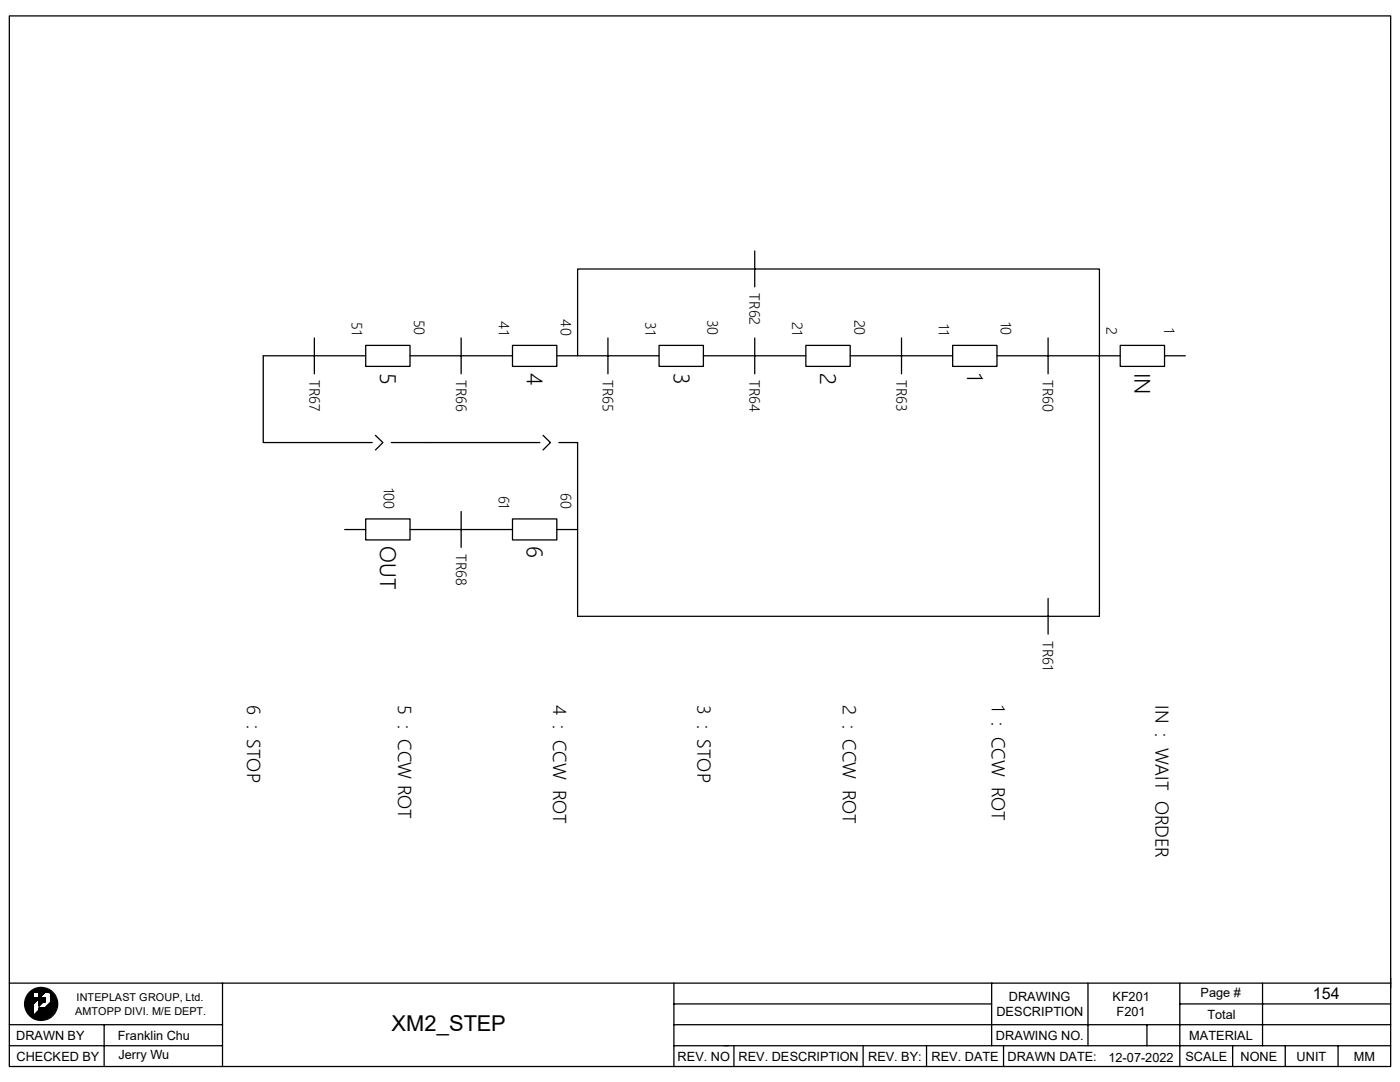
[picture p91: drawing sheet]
<svg xmlns="http://www.w3.org/2000/svg" width="279mm" height="216mm" viewBox="0 0 279 216" stroke-linecap="round" stroke-linejoin="round" font-family="sans-serif">
<defs><g id="words">
<g font-size="4.4">
<text x="75.9" y="74.4" transform="rotate(90 75.9 74.4)">5</text>
<text x="105.2" y="74.4" transform="rotate(90 105.2 74.4)">4</text>
<text x="134.5" y="74.4" transform="rotate(90 134.5 74.4)">3</text>
<text x="163.7" y="74.4" transform="rotate(90 163.7 74.4)">2</text>
<text x="193" y="74.4" transform="rotate(90 193 74.4)">1</text>
<text x="226.4" y="74.4" transform="rotate(90 226.4 74.4)">IN</text>
<text x="75.9" y="109" transform="rotate(90 75.9 109)">OUT</text>
<text x="105.2" y="109" transform="rotate(90 105.2 109)">6</text>
<text x="78.1" y="205.7">XM2_STEP</text>
</g>
<g font-size="3.6">
<text x="49.3" y="140.7" transform="rotate(90 49.3 140.7)">6 : STOP</text>
<text x="79.5" y="140.7" transform="rotate(90 79.5 140.7)">5 : CCW ROT</text>
<text x="110.4" y="140.7" transform="rotate(90 110.4 140.7)">4 : CCW ROT</text>
<text x="139.2" y="140.7" transform="rotate(90 139.2 140.7)">3 : STOP</text>
<text x="168.2" y="140.7" transform="rotate(90 168.2 140.7)">2 : CCW ROT</text>
<text x="197.9" y="140.7" transform="rotate(90 197.9 140.7)">1 : CCW ROT</text>
<text x="230.6" y="140.7" transform="rotate(90 230.6 140.7)">IN : WAIT ORDER</text>
</g>
<text font-size="3.2" x="262" y="199.4">154</text>
<g font-size="2.9">
<text x="149.6" y="58.5" transform="rotate(90 149.6 58.5)">TR62</text>
<text x="70.2" y="64.2" transform="rotate(90 70.2 64.2)">51</text>
<text x="82.6" y="63.8" transform="rotate(90 82.6 63.8)">50</text>
<text x="99.5" y="64.1" transform="rotate(90 99.5 64.1)">41</text>
<text x="111.9" y="63.7" transform="rotate(90 111.9 63.7)">40</text>
<text x="128.8" y="64.2" transform="rotate(90 128.8 64.2)">31</text>
<text x="141.2" y="63.8" transform="rotate(90 141.2 63.8)">30</text>
<text x="158.1" y="64.2" transform="rotate(90 158.1 64.2)">21</text>
<text x="170.5" y="63.8" transform="rotate(90 170.5 63.8)">20</text>
<text x="187.4" y="64.7" transform="rotate(90 187.4 64.7)">11</text>
<text x="199.8" y="64.2" transform="rotate(90 199.8 64.2)">10</text>
<text x="220.8" y="65.3" transform="rotate(90 220.8 65.3)">2</text>
<text x="232.4" y="65.4" transform="rotate(90 232.4 65.4)">1</text>
<text x="61.8" y="75.9" transform="rotate(90 61.8 75.9)">TR67</text>
<text x="91" y="75.9" transform="rotate(90 91 75.9)">TR66</text>
<text x="120.3" y="75.9" transform="rotate(90 120.3 75.9)">TR65</text>
<text x="149.6" y="75.9" transform="rotate(90 149.6 75.9)">TR64</text>
<text x="178.9" y="75.9" transform="rotate(90 178.9 75.9)">TR63</text>
<text x="208.2" y="75.9" transform="rotate(90 208.2 75.9)">TR60</text>
<text x="76.6" y="97.3" transform="rotate(90 76.6 97.3)">100</text>
<text x="99.5" y="98.9" transform="rotate(90 99.5 98.9)">61</text>
<text x="111.9" y="98.4" transform="rotate(90 111.9 98.4)">60</text>
<text x="91" y="110.5" transform="rotate(90 91 110.5)">TR68</text>
<text x="208.2" y="127.8" transform="rotate(90 208.2 127.8)">TR61</text>
</g>
<g font-size="2.5">
<text x="198.8" y="202.8">DESCRIPTION</text>
<text x="201.3" y="199.7">DRAWING</text>
<text x="222" y="199.7">KF201</text>
<text x="222.8" y="202.7">F201</text>
<text x="239.6" y="198.9">Page #</text>
<text x="241" y="203.3">Total</text>
<text x="3.2" y="207.5">DRAWN BY</text>
<text x="23.5" y="207.5">Franklin Chu</text>
<text x="198.8" y="207.5">DRAWING NO.</text>
<text x="237.3" y="207.5">MATERIAL</text>
<text x="3.3" y="211.6">CHECKED BY</text>
<text x="23.6" y="211.4">Jerry Wu</text>
<text x="135.2" y="211.6">REV. NO REV. DESCRIPTION</text>
<text x="173.2" y="211.6">REV. BY:</text>
<text x="185.9" y="211.6">REV. DATE</text>
<text x="201.1" y="211.6">DRAWN DATE:</text>
<text x="221.2" y="211.9">12-07-2022</text>
<text x="236.6" y="211.6">SCALE</text>
<text x="247.6" y="211.6">NONE</text>
<text x="258.7" y="211.6">UNIT</text>
<text x="270.2" y="211.6">MM</text>
</g>
<g font-size="2.2">
<text x="15" y="202.4">AMTOPP DIVI. M/E DEPT.</text>
<text x="15.3" y="199.8">INTEPLAST GROUP, Ltd.</text>
</g>
</g></defs>
<g fill="none" stroke="#000" stroke-width=".25">
<path d="M1.9 3.2h275.6v209.6h-275.6zM150.6 50.1v7.1M62.7 67.4v7.2M73 68.9h8.8v4.2h-8.8zM73 71h-20.5v17.3h21.8M81.8 71h20.5M92 67.4v7.2M102.3 68.9h8.8v4.2h-8.8zM111.1 71h20.4M115.3 71v-17.3h104.1v17.3h4.2M121.3 67.4v7.2M131.5 68.9h8.9v4.2h-8.9z"/>
<path d="M140.4 71h20.4M150.6 67.4v7.2M160.8 68.9h8.9v4.2h-8.9zM169.7 71h20.4M179.9 67.4v7.2M190.1 68.9h8.9v4.2h-8.9zM199 71h20.4v52h-104.1v-17.3h-4.2M209.2 67.4v7.2M223.6 68.9h8.8v4.2h-8.8zM232.4 71h4.2M74.9 86.9l1.5 1.4-1.5 1.5M78.1 88.3h29.6"/>
<path d="M108.4 86.9l1.5 1.4-1.5 1.5M111.5 88.3h3.8v17.4M68.8 105.7h4.2M73 103.5h8.8v4.2h-8.8zM81.8 105.7h20.5M92 102.1v7.1M102.3 103.5h8.8v4.2h-8.8zM209.2 119.4v7.1M1.9 196.2h275.6M6.2 198l-.4 .4M6.5 197.8l-.9 .8M6.6 198.1l-1.4 1.4"/>
<path d="M6.6 198.2l-1.4 1.4M6.6 198.2l-1.4 1.5M6.6 198.3l-1.4 1.5M6.6 198.3l-1.4 1.6M6.6 198.4l-1.4 1.5M6.6 198.6l-1.5 1.6M6.6 198.7l-1.5 1.5M6.6 198.8l-1.5 1.5M6.6 198.8l-1.5 1.6M6.6 198.9l-1.5 1.5 1.5-1.4M6.6 199l-1.5 1.6M6.6 199.1l-1.5 1.5"/>
<path d="M6.6 199.2l-1.5 1.5M6.7 197.7l-1.2 1.1M6.8 199.2l-1.6 1.6M6.8 197.6l-1.3 1.4M6.9 199.2l-1.7 1.7M6.9 197.5l-1.5 1.6M7 199.2l-1.8 1.8M7.1 197.5l-1.8 1.7M7.1 199.2l-1.9 1.9M7.2 197.4l-1.9 1.9M7.2 198l.8-.7-.8 .7M7.2 199.2l-2 1.9"/>
<path d="M7.2 199.2l-2 2M7.3 197.4l-2.1 2M7.3 199.2l-2.1 2.1M7.4 197.4l-.7 .6M7.4 199.2l-2.1 2.1 2.2-2.1M7.5 197.4l-.7 .6M7.5 197.3l-.6 .7M7.5 199.2l-2.2 2.2M7.6 199.2l-2.3 2.3M7.6 197.3l-.7 .7M7.7 197.3l-.7 .7M7.8 199.1l1.6-1.6-4.1 4"/>
<path d="M7.8 197.3l-.7 .7M7.8 198.6l1.3-1.2-1.3 1.3M7.8 197.8v1.3h-1.3M7.9 197.3l-.8 .7M7.9 199.1v.1M8 199.2l-.2 .1M8 199.1l-.2 .2M8.1 197.3l-.8 .7M8.1 199.1l-.3 .3 .3-.2M8.2 197.2l-.8 .8M8.2 199.1l-.4 .4M8.2 197.2l-.7 .8"/>
<path d="M8.2 199.2l-.4 .4M8.3 197.3l-.8 .7M8.3 199.1l-.5 .5 .5-.4M8.4 197.3l-.8 .7M8.4 199.1l-.6 .6M8.4 197.3l-.7 .7M8.4 199.2l-.6 .6M8.5 197.3l-.8 .7M8.5 199.1l-.7 .8M8.6 199.2l-.8 .7M8.6 199.1l-.8 .8M8.6 197.3l-.8 .8"/>
<path d="M8.6 199.2l-.8 .8M8.7 197.3l-.9 .9M8.7 199.1l-.9 1M8.8 199.1l-1 1 1-.9M8.8 197.3l-1 1M8.9 199.1l-1.1 1.1M8.9 197.3l-1.1 1.1M8.9 199.1l-1.1 1.1 1.1-1M8.9 197.4l-1.1 1.1 1.2-1.1M9 199.4l-1.2 1.2M9 199.5l-1.2 1.2M9 199.7l-.3 .2"/>
<path d="M9 199.9h-.2M9 199.1l-1.2 1.2 1.2-1.1M9 199.1l-1.2 1.3 1.2-1.2M9 199.2l-1.2 1.2 1.2-1.1M9 199.3l-1.2 1.2 1.2-1.1M9 199.3l-1.2 1.3M9 199.4l-1.2 1.3M9 199.5l-.4 .4M9 199.7l-.2 .2 .2-.3-.3 .3M9 199.8v.1M9 199.1h-1.2v1.6l.8-.8M9 199.1v.8h-.4"/>
<path d="M9.1 197.4l-1.3 1.4M9.3 197.4l-1.5 1.5M9.3 197.4l-1.5 1.6M9.4 197.5l-4 4.1 2.3-2.4M9.5 197.5l-.5 .5M9.6 197.6l-.5 .4M9.7 198l.2-.2-.2 .2M9.7 197.6l-.5 .4M9.7 197.7l-.4 .3M9.7 197.7l-.3 .3M9.8 197.7l-.4 .3M9.8 197.7l-.3 .3"/>
<path d="M9.8 198l.2-.1-.1 .1M9.9 197.9l.3 .3M9.9 197.7l-.3 .3M10 197.8l-.2 .2M10 198.1l.2-.1-.2 .2M10.1 197.9l-.2 .2 .2-.1M10.1 199.9l.9-.8-4.1 4.1M10.2 198l-.1 .2 .2-.1M10.3 198.2v1.7l-1.3 1.3h-1.2v.4l-1.3 1.2M10.3 198.1l-.2 .2M10.3 198.1l-.2 .3M10.4 198.2l-.3 .2"/>
<path d="M10.4 198.2l-.3 .4M10.5 198.3l-.4 .4M10.5 198.3l-.4 .5M10.6 198.4l-.5 .4M10.6 198.4l-.5 .5M10.6 198.5l-.5 .5M10.7 198.5l-.6 .6 .6-.6M10.7 198.6l-.6 .6M10.8 198.6l-.7 .6M10.8 198.7l-.7 .6M10.8 198.7l-.7 .7M10.8 198.8l-.7 .7"/>
<path d="M10.9 198.8l-.8 .8M10.9 198.9l-.8 .7M10.9 198.9l-.8 .8M11 199l-.9 .8M11 199l-.9 .9M11 199.1l-4 4.1M11 199.2l-3.9 4M11.1 199.3l-3.9 3.9M11.1 199.4l-3.9 3.8M11.1 199.4l-3.8 3.9M11.1 199.5l-3.7 3.8 3.8-3.7M11.2 199.7l-3.6 3.6"/>
<path d="M11.2 199.8l-3.6 3.6M11.2 199.8l-3.5 3.6M11.2 199.9l-3.5 3.5M11.3 199.9l-3.5 3.5M44.4 196.2v8.3M134.5 196.2v16.6M197.9 196.2v12.5M217.1 196.2v12.5M235.5 196.2v16.6M252 196.2v12.5M277.5 195.2v1.9M1.9 204.5h42.5"/>
<path d="M1.9 208.7h42.5M5.1 200l1.5-1.5-1.5 1.6M6.6 200.4l-1.2 1.3M6.6 200.5l-1.1 1.3M6.6 200.7l-1.1 1.1M6.6 200.7l-1.1 1.2M6.6 200.9l-1 1.1M6.6 201l-1 1M6.6 201.1l-.9 1M6.6 201.2l-.9 .9 .9-.8M6.6 201.3l-.8 .9M6.6 201.4l-.8 .9"/>
<path d="M6.6 201.6l-.7 .8M6.6 201.7l-.7 .7M6.6 201.9l-.6 .6M6.6 202l-.5 .6M6.6 202.1l-.5 .5M6.6 200.4l-1.2 1.2M6.6 201.5l-.8 .8M6.6 201.8l-.6 .6M6.6 201.8l-.6 .7M6.6 201.9l-.5 .7M6.6 202.1l-.4 .5M6.6 202.2l-.4 .5 .4-.4"/>
<path d="M6.6 202.4l-.3 .3M6.6 202.4l-.3 .4M6.6 202.6l-.2 .2M7.5 203.3l3.7-3.7-3.7 3.7M7.8 201.1h.1M7.9 201.1l-.1 .1M8 201.1l-.2 .2M8.2 201.1l-.4 .4M8.3 201.1l-1.9 1.8M8.3 201.1l-1.8 1.8M8.4 201.1l-1.8 1.8 1.9-1.8M8.6 201.1l-2 1.9"/>
<path d="M8.7 201.1l-2 1.9M8.7 201.1l-1.9 2M8.8 201.1l-2 2M8.9 201.1l-2 2M10.7 202.1l-.7 .7M10.8 201.9l-1 1M10.9 201.8l-1.2 1.2M11 201.6l-1.5 1.5M11 201.5l-1.6 1.7M11.1 201.3l-1.9 1.9M11.1 201.4l-1.8 1.8M11.1 201.2l-2 2.1"/>
<path d="M11.2 201l-2.3 2.3M11.2 201.1l-2.2 2.2M11.2 200.8l-2.6 2.6M11.2 200.8l-2.5 2.6M11.2 200.9l-2.4 2.4M11.3 200l-3.4 3.4M11.3 200.1l-3.4 3.3M11.3 200.1l-3.3 3.3M11.3 200.2l-3.3 3.2M11.3 200.3l-3.2 3.1M11.3 200.3l-3.1 3.1 3.1-3M11.3 200.4l-3 3"/>
<path d="M11.3 200.5l-2.9 2.9M11.3 200.6l-2.8 2.8M11.3 200.7l-2.7 2.7M20.8 204.5v8.3M44.4 204.5v8.3M134.5 204.5h143M134.5 208.7h143M134.5 200.3h63.4M146.5 208.7v4.1M172.3 208.7v4.1M184.9 208.7v4.1M200.3 208.7v4.1"/>
<path d="M228.9 204.5v4.2M235.5 200.3h42M246 208.7v4.1M256.5 208.7v4.1M267 208.7v4.1"/>
<circle cx="8.2" cy="200.3" r="3.3"/>
</g>
<use href="#words"/>
</svg>
